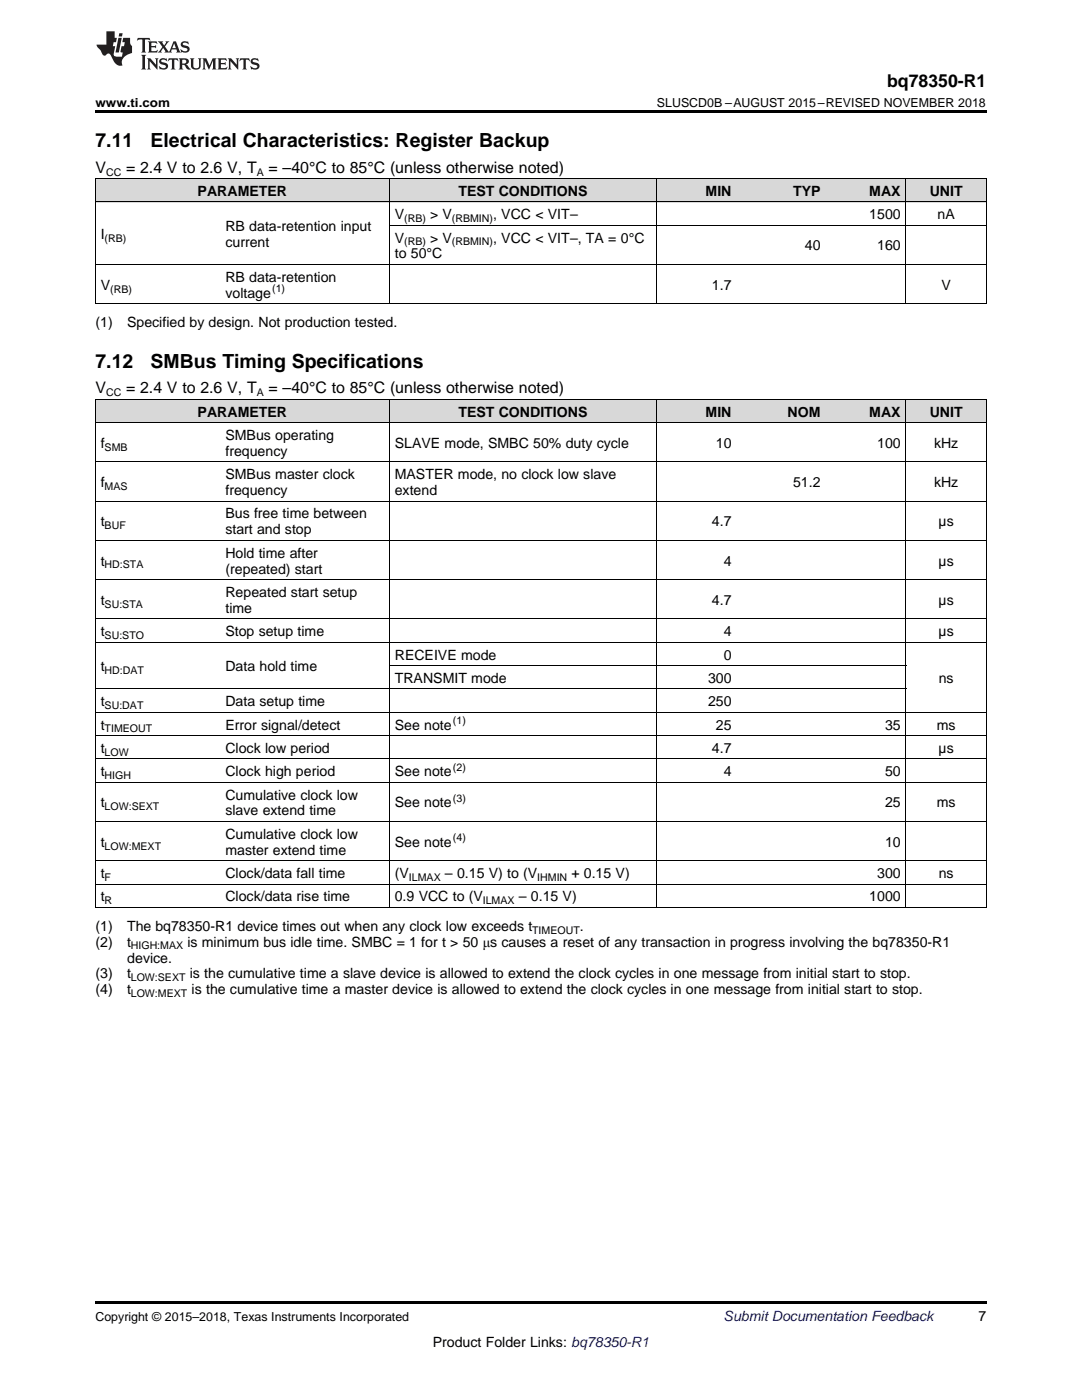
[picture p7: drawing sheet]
<svg xmlns="http://www.w3.org/2000/svg" width="216mm" height="279mm" viewBox="0 0 216 279" stroke-linecap="round" stroke-linejoin="round" font-family="sans-serif">
<defs><g id="words">
<g font-size="3.9">
<text x="19" y="29.3">7.11</text>
<text x="30.1" y="29.3">Electrical Characteristics: Register Backup</text>
<text x="19" y="73.3">7.12</text>
<text x="30.1" y="73.3">SMBus Timing Specifications</text>
</g>
<text font-size="3.5" x="177" y="17.3">bq78350-R1</text>
<g font-size="3.2">
<text x="19" y="34.4">V</text>
<text x="25.2" y="34.4">= 2.4 V to 2.6 V, T</text>
<text x="53.6" y="34.4">= –40°C to 85°C (unless otherwise noted)</text>
<text x="19" y="78.5">V</text>
<text x="25.2" y="78.5">= 2.4 V to 2.6 V, T</text>
<text x="53.6" y="78.5">= –40°C to 85°C (unless otherwise noted)</text>
</g>
<g font-size="2.8">
<text x="39.4" y="39.1">PARAMETER</text>
<text x="91.5" y="39.1">TEST CONDITIONS</text>
<text x="140.8" y="39.1">MIN</text>
<text x="158.3" y="39.1">TYP</text>
<text x="173.5" y="39.1">MAX</text>
<text x="185.5" y="39.1">UNIT</text>
<text x="20.1" y="47.7">I</text>
<text x="45" y="46.1">RB data-retention input</text>
<text x="78.8" y="43.7">V</text>
<text x="85.8" y="43.7">&gt; V</text>
<text x="98.4" y="43.7">, VCC &lt; VIT–</text>
<text x="173.5" y="43.7">1500</text>
<text x="187.1" y="43.7">nA</text>
<text x="45" y="49.2">current</text>
<text x="78.8" y="48.4">V</text>
<text x="78.8" y="51.6">to 50°C</text>
<text x="85.8" y="48.4">&gt; V</text>
<text x="98.4" y="48.4">, VCC &lt; VIT–, TA = 0°C</text>
<text x="160.6" y="50">40</text>
<text x="175" y="50">160</text>
<text x="20.1" y="57.8">V</text>
<text x="45" y="56.2">RB data-retention</text>
<text x="45" y="59.4">voltage</text>
<text x="142.1" y="57.8">1.7</text>
<text x="187.9" y="57.8">V</text>
<text x="19" y="65.3">(1)</text>
<text x="25.4" y="65.3">Specified by design. Not production tested.</text>
<text x="39.4" y="83.1">PARAMETER</text>
<text x="91.5" y="83.1">TEST CONDITIONS</text>
<text x="140.8" y="83.1">MIN</text>
<text x="157.2" y="83.1">NOM</text>
<text x="173.5" y="83.1">MAX</text>
<text x="185.5" y="83.1">UNIT</text>
<text x="20.1" y="89.4">f</text>
<text x="45" y="87.8">SMBus operating</text>
<text x="78.8" y="89.4">SLAVE mode, SMBC 50% duty cycle</text>
<text x="142.8" y="89.4">10</text>
<text x="175" y="89.4">100</text>
<text x="186.4" y="89.4">kHz</text>
<text x="45" y="91">frequency</text>
<text x="45" y="95.6">SMBus master clock</text>
<text x="78.8" y="95.6">MASTER mode, no clock low slave</text>
<text x="20.1" y="97.2">f</text>
<text x="45" y="98.8">frequency</text>
<text x="78.8" y="98.8">extend</text>
<text x="158.3" y="97.2">51.2</text>
<text x="186.4" y="97.2">kHz</text>
<text x="20.1" y="105.1">t</text>
<text x="45" y="103.5">Bus free time between</text>
<text x="45" y="106.6">start and stop</text>
<text x="142.1" y="105.1">4.7</text>
<text x="187.3" y="105.1">µs</text>
<text x="20.1" y="112.9">t</text>
<text x="45" y="111.3">Hold time after</text>
<text x="144.4" y="112.9">4</text>
<text x="187.3" y="112.9">µs</text>
<text x="45" y="114.5">(repeated) start</text>
<text x="45" y="119.1">Repeated start setup</text>
<text x="20.1" y="120.7">t</text>
<text x="45" y="122.3">time</text>
<text x="142.1" y="120.7">4.7</text>
<text x="187.3" y="120.7">µs</text>
<text x="20.1" y="127">t</text>
<text x="45" y="127">Stop setup time</text>
<text x="78.8" y="131.6">RECEIVE mode</text>
<text x="144.4" y="127">4</text>
<text x="144.4" y="131.6">0</text>
<text x="187.3" y="127">µs</text>
<text x="20.1" y="133.9">t</text>
<text x="45" y="133.9">Data hold time</text>
<text x="78.8" y="136.3">TRANSMIT mode</text>
<text x="141.3" y="136.3">300</text>
<text x="187.3" y="136.3">ns</text>
<text x="20.1" y="140.9">t</text>
<text x="45" y="140.9">Data setup time</text>
<text x="141.3" y="140.9">250</text>
<text x="20.1" y="145.6">t</text>
<text x="45" y="145.6">Error signal/detect</text>
<text x="78.8" y="145.6">See note</text>
<text x="142.8" y="145.6">25</text>
<text x="176.6" y="145.6">35</text>
<text x="186.9" y="145.6">ms</text>
<text x="20.1" y="150.2">t</text>
<text x="20.1" y="154.9">t</text>
<text x="45" y="150.2">Clock low period</text>
<text x="45" y="154.9">Clock high period</text>
<text x="78.8" y="154.9">See note</text>
<text x="142.1" y="150.2">4.7</text>
<text x="144.4" y="154.9">4</text>
<text x="176.6" y="154.9">50</text>
<text x="187.3" y="150.2">µs</text>
<text x="20.1" y="161.1">t</text>
<text x="45" y="159.6">Cumulative clock low</text>
<text x="78.8" y="161.1">See note</text>
<text x="176.6" y="161.1">25</text>
<text x="186.9" y="161.1">ms</text>
<text x="45" y="162.7">slave extend time</text>
<text x="45" y="167.4">Cumulative clock low</text>
<text x="20.1" y="169">t</text>
<text x="45" y="170.6">master extend time</text>
<text x="78.8" y="169">See note</text>
<text x="176.6" y="169">10</text>
<text x="20.1" y="175.2">t</text>
<text x="20.1" y="179.9">t</text>
<text x="45" y="175.2">Clock/data fall time</text>
<text x="45" y="179.9">Clock/data rise time</text>
<text x="78.8" y="175.2">(V</text>
<text x="78.8" y="179.9">0.9 VCC to (V</text>
<text x="88.8" y="175.2">– 0.15 V) to (V</text>
<text x="103.5" y="179.9">– 0.15 V)</text>
<text x="114" y="175.2">+ 0.15 V)</text>
<text x="173.5" y="179.9">1000</text>
<text x="175" y="175.2">300</text>
<text x="187.3" y="175.2">ns</text>
<text x="19" y="185.7">(1)</text>
<text x="25.4" y="185.7">The bq78350-R1 device times out when any clock low exceeds t</text>
<text x="115.7" y="185.7">.</text>
<text x="19" y="188.9">(2)</text>
<text x="25.4" y="188.9">t</text>
<text x="37.4" y="188.9">is minimum bus idle time. SMBC = 1 for t &gt; 50 μs causes a reset of any transaction in progress involving the bq78350-R1</text>
<text x="19" y="195.3">(3)</text>
<text x="25.4" y="195.3">t</text>
<text x="25.4" y="192.1">device.</text>
<text x="37.9" y="195.3">is the cumulative time a slave device is allowed to extend the clock cycles in one message from initial start to stop.</text>
<text x="19" y="198.4">(4)</text>
<text x="25.4" y="198.4">t</text>
<text x="38.2" y="198.4">is the cumulative time a master device is allowed to extend the clock cycles in one message from initial start to stop.</text>
<text x="195.3" y="263.6">7</text>
<text x="86.4" y="268.9">Product Folder Links: bq78350-R1</text>
</g>
<text font-size="2.8" fill="#0000c8" x="144.4" y="263.6">Submit Documentation Feedback</text>
<g font-size="2.5">
<text x="19" y="21.4">www.ti.com</text>
<text x="131.1" y="21.4">SLUSCD0B –AUGUST 2015–REVISED NOVEMBER 2018</text>
<text x="19" y="263.6">Copyright © 2015–2018, Texas Instruments Incorporated</text>
</g>
<g font-size="2.1">
<text x="21.2" y="35.1">CC</text>
<text x="51.2" y="35.1">A</text>
<text x="80.6" y="44.3">(RB)</text>
<text x="90.2" y="44.3">(RBMIN)</text>
<text x="20.9" y="48.2">(RB)</text>
<text x="80.6" y="49">(RB)</text>
<text x="90.2" y="49">(RBMIN)</text>
<text x="22" y="58.4">(RB)</text>
<text x="54.3" y="58.3">(1)</text>
<text x="21.2" y="79.1">CC</text>
<text x="51.2" y="79.1">A</text>
<text x="20.9" y="90">SMB</text>
<text x="20.9" y="97.8">MAS</text>
<text x="20.9" y="105.6">BUF</text>
<text x="20.9" y="113.5">HD:STA</text>
<text x="20.9" y="121.3">SU:STA</text>
<text x="20.9" y="127.5">SU:STO</text>
<text x="20.9" y="134.5">HD:DAT</text>
<text x="20.9" y="141.5">SU:DAT</text>
<text x="20.9" y="146.2">TIMEOUT</text>
<text x="90.4" y="144.5">(1)</text>
<text x="20.9" y="150.8">LOW</text>
<text x="20.9" y="155.5">HIGH</text>
<text x="90.4" y="153.8">(2)</text>
<text x="20.9" y="161.7">LOW:SEXT</text>
<text x="90.4" y="160">(3)</text>
<text x="90.4" y="167.9">(4)</text>
<text x="20.9" y="169.5">LOW:MEXT</text>
<text x="20.9" y="175.8">F</text>
<text x="81.6" y="175.8">ILMAX</text>
<text x="107.2" y="175.8">IHMIN</text>
<text x="20.9" y="180.4">R</text>
<text x="96.3" y="180.4">ILMAX</text>
<text x="26.1" y="189.5">HIGH:MAX</text>
<text x="106.2" y="186.3">TIMEOUT</text>
<text x="26.1" y="195.8">LOW:SEXT</text>
<text x="26.1" y="199">LOW:MEXT</text>
</g>
</g></defs>
<g fill="#d8d8d8">
<path d="M19 79.8h24.9v4.6h-24.9z"/>
<path d="M43.9 79.8h33.8v4.6h-33.8z"/>
<path d="M77.7 79.8h53.4v4.6h-53.4z"/>
<path d="M131.1 79.8h15.9v4.6h-15.9z"/>
<path d="M147 79.8h17.8v4.6h-17.8z"/>
<path d="M164.8 79.8h16v4.6h-16z"/>
<path d="M180.8 79.8h16v4.6h-16z"/>
<path d="M19 35.7h24.9v4.7h-24.9z"/>
<path d="M43.9 35.7h33.8v4.7h-33.8z"/>
<path d="M77.7 35.7h53.4v4.7h-53.4z"/>
<path d="M131.1 35.7h15.9v4.7h-15.9z"/>
<path d="M147 35.7h17.8v4.7h-17.8z"/>
<path d="M164.8 35.7h16v4.7h-16z"/>
<path d="M180.8 35.7h16v4.7h-16z"/>
</g>
<path d="M19 22h177.8v.5h-177.8zM19 60.6l.2 .1zM77.6 60.6l.1 .1zM131 60.6l.1 .1zM180.7 60.6l.1 .1zM196.7 60.6l.1 .1zM19 181.1l.2 .1zM77.6 181.1l.1 .1zM131 181.1l.1 .1zM180.7 181.1l.1 .1zM196.7 181.1l.1 .1zM19 259.7h177.8v.5h-177.8z" fill="#000"/>
<g fill="none" stroke="#000" stroke-width=".2">
<path d="M19 35.6l177.8 .1v25M19.1 35.7v25M77.7 35.7v25M131 35.7v25M180.8 35.7v25M19 52.8h177.8M19 40.3h177.8M77.7 45h119.1M19 79.7h177.8v101.5M19 60.6h177.8M19.1 79.7v101.5M77.7 79.7v101.5"/>
<path d="M131 79.7v101.5M180.8 79.7v101.5M19 92.2h177.8M19 84.4h177.8M19 115.7h177.8M19 107.9h177.8M19 100h177.8M19 137.5h161.8M19 128.2h177.8M19 123.5h177.8M77.7 132.8h103.1M19 156.1h177.8"/>
<path d="M19 151.5h177.8M19 146.8h177.8M19 142.2h177.8M19 176.4h177.8M19 171.8h177.8M19 164h177.8M19 181.1h177.8"/>
</g>
<g fill="#231f20">
<path d="M27.5 7.6l-.1 .5 .4-.2h.6v.1v2.1l-.2 .4h1l-.3-.4v-2.1l.1-.1h.5l.5 .2-.2-.5zM29.5 8.3l.2 .3v1.5l-.2 .4h1.8l.2-.6a1.04 1.04 0 0 1-1.3 .2v-.7h.6l.3 .2v-.6l-.3 .2h-.6v-.6l.8-.1 .4 .3-.2-.5zM31.5 8.3l.9 1.1-.9 1.1h.8l-.2-.2 .5-.7 .4 .7-.2 .2h1.5l-.1-.2 .1-.4h.9l.1 .4-.2 .2h1l-.3-.3-.7-1.9h-.5l-.9 2-.8-1 .9-1h-.8l.1 .3-.3 .5-.4-.6 .2-.2zM34.7 8.6l.4 1h-.7zM36.3 8.4a.63 .63 0 0 0-.2 .7 .63 .63 0 0 0 .6 .4l.6 .2 .1 .2a.75 .75 0 0 1-.7 .4 .75 .75 0 0 1-.6-.5l.1 .7 .1-.1a1.11 1.11 0 0 0 1.5-.6 1.13 1.13 0 0 0-1.2-.8l-.1-.4a1.04 1.04 0 0 1 1.2 .2l-.2-.5-.1 .1-.5-.2zM28.2 10.9l.2 .4v2.2l-.2 .4h1l-.3-.4v-2.2l.3-.4zM29.3 11.6l.3 .4v1.5l-.3 .4h.8l-.2-.4v-1.3l1.5 1.7v-1.9l.2-.4h-.7l.2 .4v.9l-1.1-1.3zM32 11.8a.62 .62 0 0 0-.2 .7 .62 .62 0 0 0 .6 .4l.6 .1 .1 .3a.76 .76 0 0 1-.7 .3 .76 .76 0 0 1-.6-.4l.1 .7 .1-.1a1.11 1.11 0 0 0 1.5-.6 1.13 1.13 0 0 0-1.2-.8l-.1-.4a1.04 1.04 0 0 1 1.2 .2l-.2-.6-.1 .1-.5-.1zM33.7 11.6l-.2 .6a.61 .61 0 0 1 .8-.3v1.6l-.2 .4h.9l-.2-.4v-1.6a.63 .63 0 0 1 .8 .3l-.2-.6zM35.6 11.6l.3 .4v1.5l-.3 .4h1l-.2-.2v-.8l.5 .2a.76 .76 0 0 0 1.2 .7l-1-1a.58 .58 0 0 0 .6-.5 .58 .58 0 0 0-.5-.6zM36.4 11.9h.1a.45 .45 0 0 1 .5 .1 .45 .45 0 0 1 .1 .5l-.7 .2zM37.9 11.6l.2 .2a2.17 2.17 0 0 0 .3 1.9 .99 .99 0 0 0 1.6-.6v-1.1l.2-.4h-.7l.2 .2a1.92 1.92 0 0 1-.2 1.8 .6 .6 0 0 1-.9-.5v-1.1l.2-.4zM40.4 11.6l.2 .4v1.5l-.2 .4h.7l-.2-.4v-1.4l.8 1.8 .8-1.8v1.4l-.2 .4h.9l-.2-.4v-1.5l.2-.4h-.8l-.6 1.5-.6-1.5zM43.4 11.6l.2 .4v1.5l-.2 .4h1.8l.2-.6a1.04 1.04 0 0 1-1.3 .1v-.6h.5l.4 .2v-.6l-.4 .2h-.5v-.7h.8l.3 .3-.1-.6zM45.5 11.6l.2 .4v1.5l-.2 .4h.7l-.2-.4v-1.3l1.5 1.7v-1.9l.2-.4h-.7l.2 .4v.9l-1.1-1.3zM47.9 11.6l-.1 .6a.61 .61 0 0 1 .8-.3v1.6l-.3 .4h1l-.3-.4 .1-1.6a.63 .63 0 0 1 .7 .3l-.1-.6zM50.2 11.8a.62 .62 0 0 0-.2 .7 .62 .62 0 0 0 .6 .4l.6 .1 .2 .3a.76 .76 0 0 1-.8 .3 .76 .76 0 0 1-.6-.4l.1 .7 .2-.1a1.11 1.11 0 0 0 1.5-.6 1.13 1.13 0 0 0-1.3-.8l-.1-.4a1.04 1.04 0 0 1 1.2 .2l-.1-.6-.2 .1-.5-.1z"/>
<path d="M21.2 6.3v2.6h-1.9l.1 .4 .7 .9a.91 .91 0 0 0 1 .8 .56 .56 0 0 1 .5-.3 .56 .56 0 0 1 .5 .3l.4 .8a1.53 1.53 0 0 0 1.9 1.2 1.54 1.54 0 0 1 1-2.1l.9-.3v-1.4a1.52 1.52 0 0 1-.3-1.6h-1.4l-.2 .8h.5l-.2 .8h-.4l-.2 1v.2l.4 .1-.2 .8a1.93 1.93 0 0 1-1.6-.3l.3-1.8h-.5l.2-.8h.4l.2-.8h-.4v-1.3zM23.6 7.6l-.6 2.9h.7l.6-2.9zM23.8 6.6l-.1 .7h.6l.2-.7z"/>
</g>
<use href="#words"/>
</svg>
